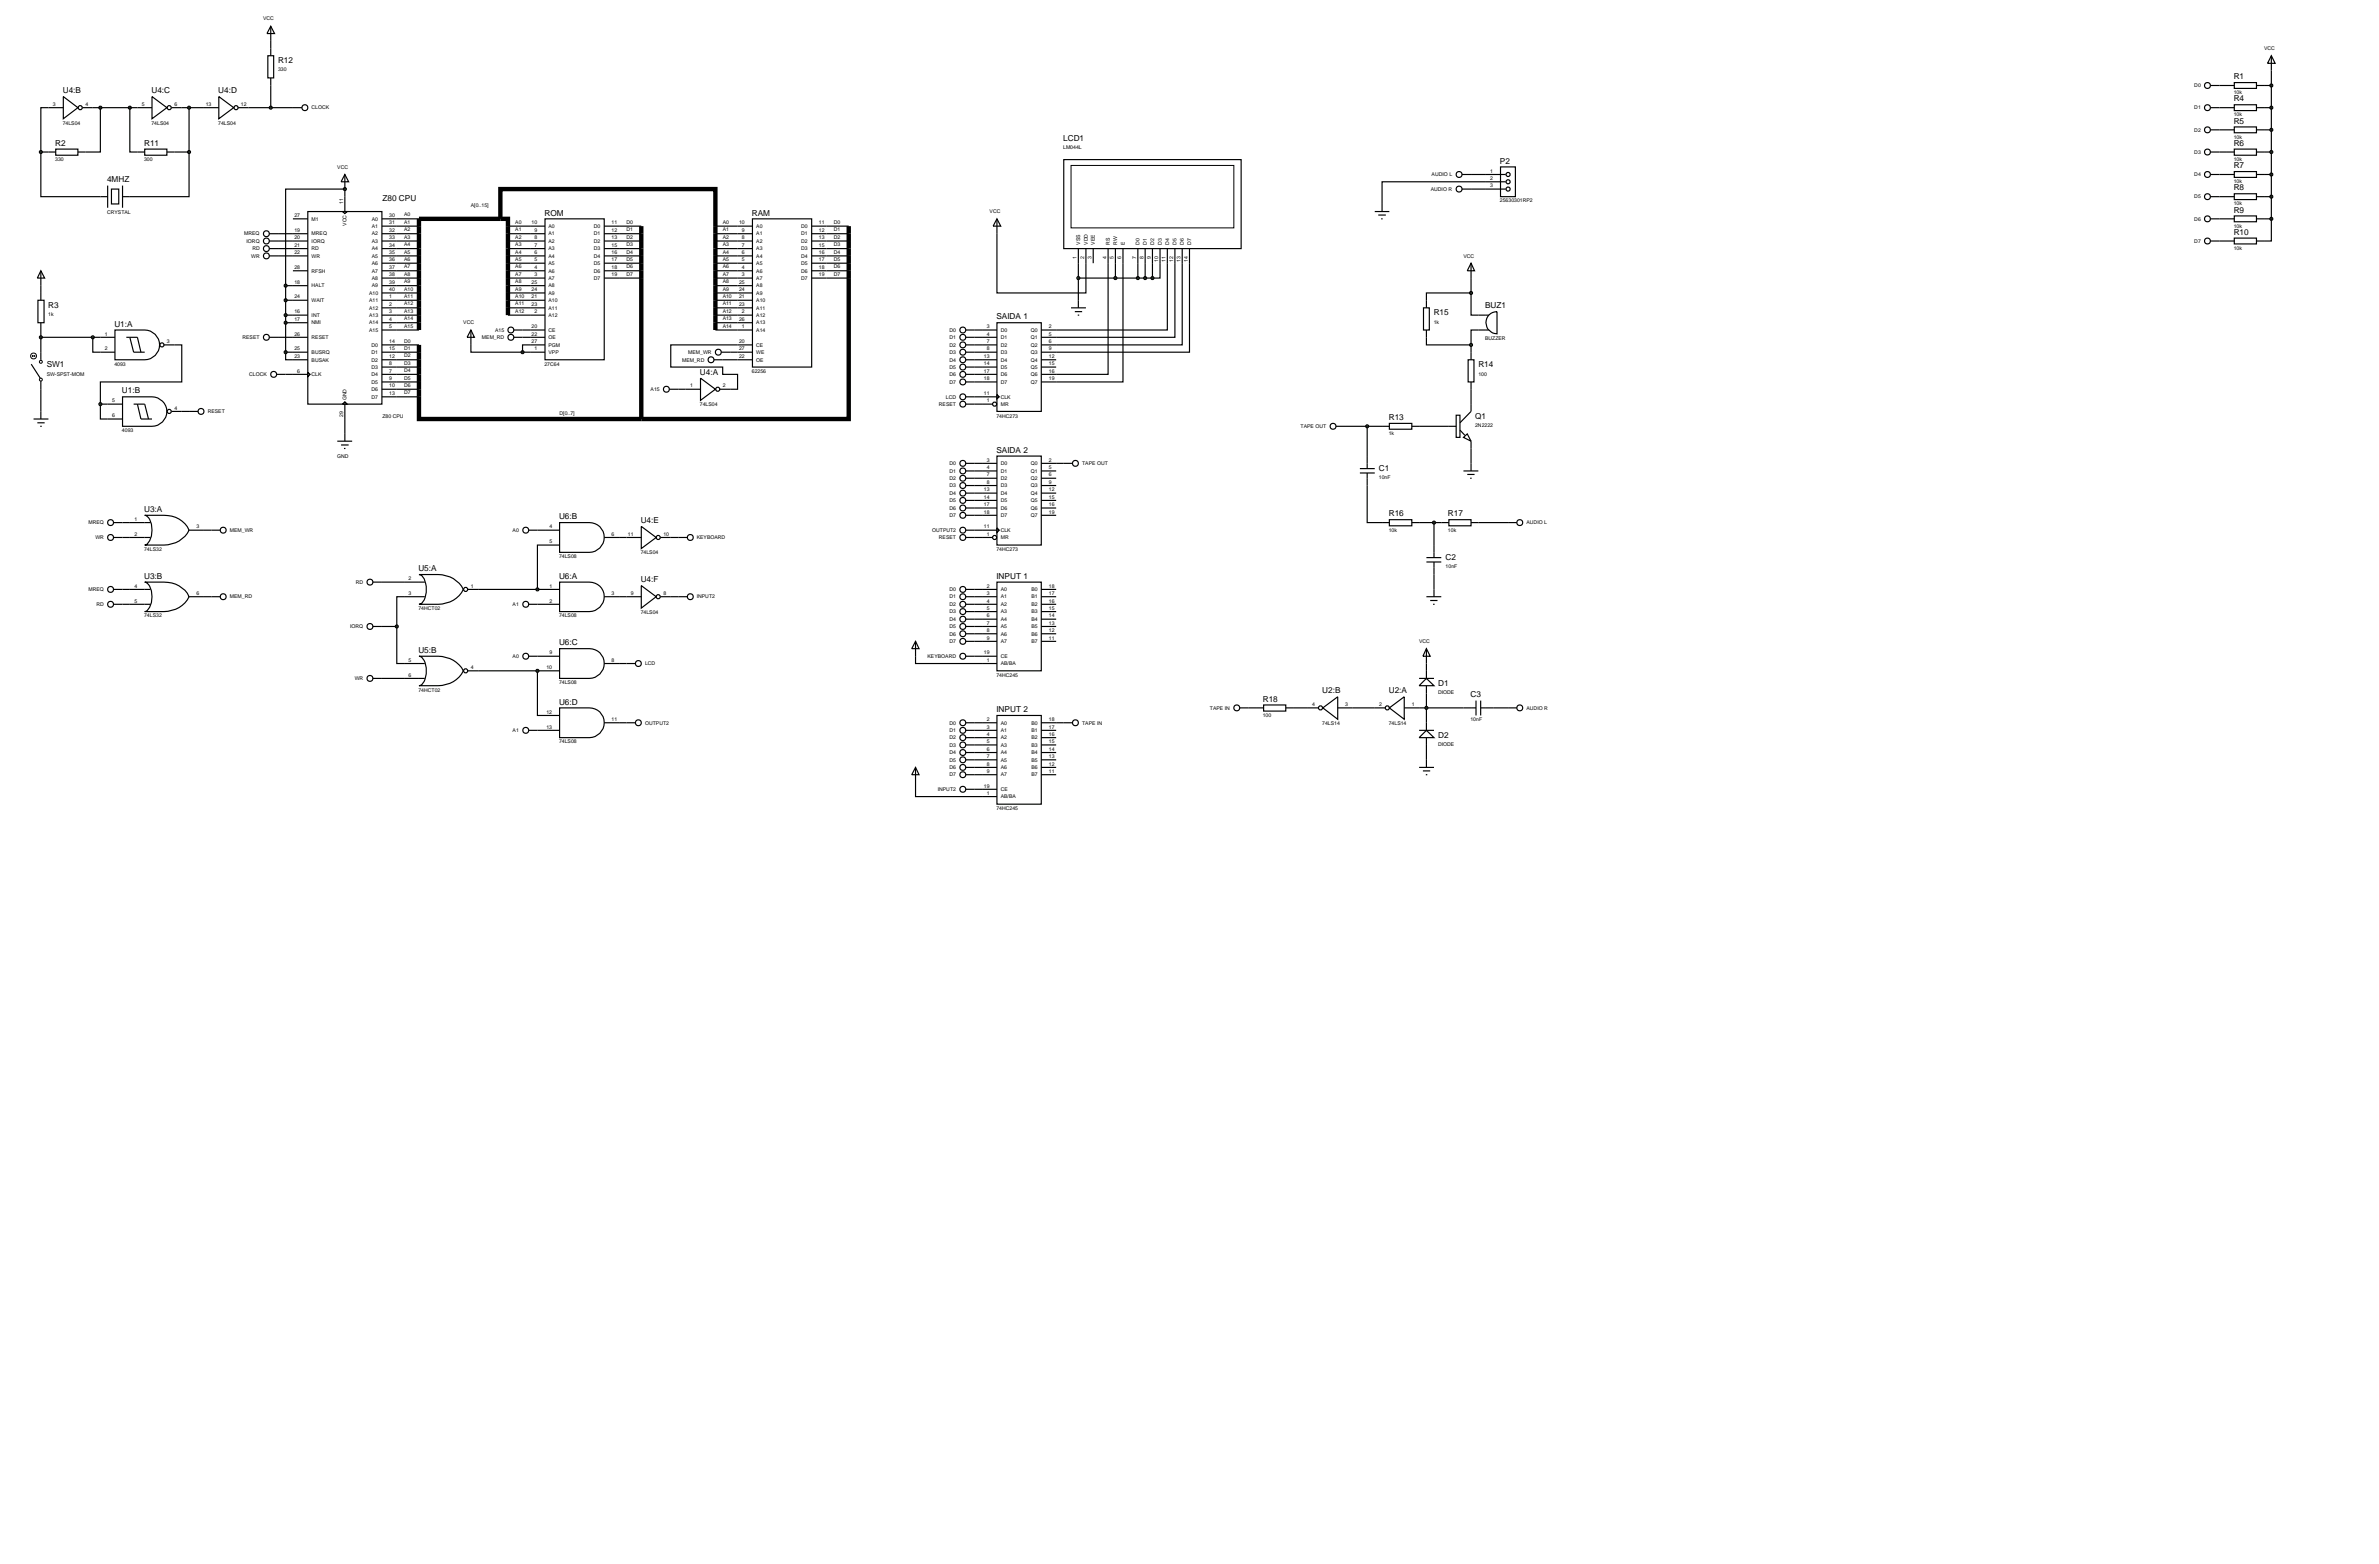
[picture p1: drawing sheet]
<svg xmlns="http://www.w3.org/2000/svg" width="815mm" height="536mm" viewBox="0 0 815 536" stroke-linecap="round" stroke-linejoin="round" font-family="sans-serif">
<defs><g id="words">
<g font-size="2.8">
<text x="95.3" y="21.7">R12</text>
<text x="765.6" y="27.2">R1</text>
<text x="21.5" y="32">U4:B</text>
<text x="51.9" y="32">U4:C</text>
<text x="74.8" y="32">U4:D</text>
<text x="765.6" y="34.8">R4</text>
<text x="765.6" y="42.4">R5</text>
<text x="18.9" y="50">R2</text>
<text x="49.4" y="50">R11</text>
<text x="364.4" y="48.4">LCD1</text>
<text x="765.6" y="50">R6</text>
<text x="514.1" y="56.1">P2</text>
<text x="765.6" y="57.7">R7</text>
<text x="36.7" y="62.5">4MHZ</text>
<text x="765.6" y="65.3">R8</text>
<text x="131.1" y="68.8">Z80 CPU</text>
<text x="186.6" y="73.9">ROM</text>
<text x="257.7" y="73.9">RAM</text>
<text x="765.6" y="72.9">R9</text>
<text x="765.6" y="80.5">R10</text>
<text x="16.5" y="105.5">R3</text>
<text x="509" y="105.7">BUZ1</text>
<text x="39.2" y="112">U1:A</text>
<text x="341.5" y="109.5">SAIDA 1</text>
<text x="491.4" y="108.1">R15</text>
<text x="16" y="125.9">SW1</text>
<text x="506.7" y="125.9">R14</text>
<text x="239.9" y="128.5">U4:A</text>
<text x="41.8" y="134.9">U1:B</text>
<text x="476" y="144">R13</text>
<text x="505.6" y="143.6">Q1</text>
<text x="341.5" y="155.2">SAIDA 2</text>
<text x="472.6" y="161.4">C1</text>
<text x="49.4" y="175.5">U3:A</text>
<text x="191.6" y="178">U6:B</text>
<text x="219.6" y="179.3">U4:E</text>
<text x="476" y="177">R16</text>
<text x="496.3" y="177">R17</text>
<text x="495.5" y="191.9">C2</text>
<text x="143.4" y="195.8">U5:A</text>
<text x="49.4" y="198.4">U3:B</text>
<text x="191.6" y="198.4">U6:A</text>
<text x="219.6" y="199.6">U4:F</text>
<text x="341.5" y="198.4">INPUT 1</text>
<text x="191.6" y="221.2">U6:C</text>
<text x="143.4" y="223.8">U5:B</text>
<text x="453.2" y="237.7">U2:B</text>
<text x="476" y="237.7">U2:A</text>
<text x="492.9" y="235.1">D1</text>
<text x="504" y="239">C3</text>
<text x="191.6" y="241.5">U6:D</text>
<text x="341.5" y="244.1">INPUT 2</text>
<text x="432.8" y="240.5">R18</text>
<text x="492.9" y="252.9">D2</text>
</g>
<g font-size="1.8">
<text x="90.2" y="7">VCC</text>
<text x="776" y="17.2">VCC</text>
<text x="95.3" y="24.5">330</text>
<text x="752.1" y="29.9">D0</text>
<text x="765.6" y="32.3">10k</text>
<text x="18.1" y="36.3">3</text>
<text x="29.3" y="36.3">4</text>
<text x="48.6" y="36.3">5</text>
<text x="59.8" y="36.3">6</text>
<text x="70.5" y="36.3">13</text>
<text x="82.6" y="36.3">12</text>
<text x="106.8" y="37.5">CLOCK</text>
<text x="752.1" y="37.5">D1</text>
<text x="765.6" y="39.9">10k</text>
<text x="21.5" y="42.7">74LS04</text>
<text x="51.9" y="42.7">74LS04</text>
<text x="74.8" y="42.7">74LS04</text>
<text x="752.1" y="45.1">D2</text>
<text x="765.6" y="47.5">10k</text>
<text x="364.4" y="51.2">LM044L</text>
<text x="752.1" y="52.7">D3</text>
<text x="18.9" y="55.2">330</text>
<text x="49.4" y="55.2">300</text>
<text x="115.6" y="57.8">VCC</text>
<text x="510.8" y="59.2">1</text>
<text x="765.6" y="55.2">10k</text>
<text x="490.4" y="65.4">AUDIO R</text>
<text x="490.7" y="60.4">AUDIO L</text>
<text x="510.8" y="61.7">2</text>
<text x="510.8" y="64.2">3</text>
<text x="752.1" y="60.4">D4</text>
<text x="765.6" y="62.8">10k</text>
<text x="117.6" y="69.9" transform="rotate(-90 117.6 69.9)">11</text>
<text x="161.4" y="71.1">A[0..15]</text>
<text x="514.1" y="69.4">25630301RP2</text>
<text x="752.1" y="68">D5</text>
<text x="765.6" y="70.4">10k</text>
<text x="36.7" y="73.2">CRYSTAL</text>
<text x="100.9" y="74.4">27</text>
<text x="106.8" y="75.6">M1</text>
<text x="118.8" y="77.4" transform="rotate(-90 118.8 77.4)">VCC</text>
<text x="127.4" y="75.6">A0</text>
<text x="133.4" y="74.4">30</text>
<text x="133.4" y="76.9">31</text>
<text x="138.5" y="76.7">A1</text>
<text x="138.5" y="74.2">A0</text>
<text x="176.6" y="76.7">A0</text>
<text x="182.2" y="76.9">10</text>
<text x="209.6" y="76.9">11</text>
<text x="214.7" y="76.7">D0</text>
<text x="247.7" y="76.7">A0</text>
<text x="253.3" y="76.9">10</text>
<text x="280.7" y="76.9">11</text>
<text x="285.8" y="76.7">D0</text>
<text x="339.2" y="73.1">VCC</text>
<text x="752.1" y="75.6">D6</text>
<text x="765.6" y="78">10k</text>
<text x="83.7" y="80.7">MREQ</text>
<text x="84.5" y="83.2">IORQ</text>
<text x="100.9" y="79.5">19</text>
<text x="100.9" y="82">20</text>
<text x="106.8" y="80.7">MREQ</text>
<text x="106.8" y="83.2">IORQ</text>
<text x="127.4" y="78.1">A1</text>
<text x="127.4" y="80.7">A2</text>
<text x="127.4" y="83.2">A3</text>
<text x="133.4" y="79.5">32</text>
<text x="133.4" y="82">33</text>
<text x="138.5" y="79.3">A2</text>
<text x="138.5" y="81.8">A3</text>
<text x="176.6" y="79.3">A1</text>
<text x="176.6" y="81.8">A2</text>
<text x="183.2" y="79.5">9</text>
<text x="183.2" y="82">8</text>
<text x="188" y="78.1">A0</text>
<text x="188" y="80.7">A1</text>
<text x="188" y="83.2">A2</text>
<text x="203.5" y="78.1">D0</text>
<text x="203.5" y="80.7">D1</text>
<text x="203.5" y="83.2">D2</text>
<text x="209.6" y="79.5">12</text>
<text x="209.6" y="82">13</text>
<text x="214.7" y="79.3">D1</text>
<text x="214.7" y="81.8">D2</text>
<text x="247.7" y="79.3">A1</text>
<text x="247.7" y="81.8">A2</text>
<text x="254.3" y="79.5">9</text>
<text x="254.3" y="82">8</text>
<text x="259.2" y="78.1">A0</text>
<text x="259.2" y="80.7">A1</text>
<text x="259.2" y="83.2">A2</text>
<text x="274.6" y="78.1">D0</text>
<text x="274.6" y="80.7">D1</text>
<text x="274.6" y="83.2">D2</text>
<text x="280.7" y="79.5">12</text>
<text x="280.7" y="82">13</text>
<text x="285.8" y="79.3">D1</text>
<text x="285.8" y="81.8">D2</text>
<text x="370.2" y="83.9" transform="rotate(-90 370.2 83.9)">VSS</text>
<text x="372.8" y="83.9" transform="rotate(-90 372.8 83.9)">VDD</text>
<text x="375.3" y="83.9" transform="rotate(-90 375.3 83.9)">VEE</text>
<text x="380.4" y="83.9" transform="rotate(-90 380.4 83.9)">RS</text>
<text x="382.9" y="83.9" transform="rotate(-90 382.9 83.9)">RW</text>
<text x="385.5" y="83.9" transform="rotate(-90 385.5 83.9)">E</text>
<text x="390.6" y="83.9" transform="rotate(-90 390.6 83.9)">D0</text>
<text x="393.1" y="83.9" transform="rotate(-90 393.1 83.9)">D1</text>
<text x="395.6" y="83.9" transform="rotate(-90 395.6 83.9)">D2</text>
<text x="398.2" y="83.9" transform="rotate(-90 398.2 83.9)">D3</text>
<text x="400.7" y="83.9" transform="rotate(-90 400.7 83.9)">D4</text>
<text x="403.3" y="83.9" transform="rotate(-90 403.3 83.9)">D5</text>
<text x="405.8" y="83.9" transform="rotate(-90 405.8 83.9)">D6</text>
<text x="408.3" y="83.9" transform="rotate(-90 408.3 83.9)">D7</text>
<text x="752.1" y="83.2">D7</text>
<text x="86.1" y="88.3">WR</text>
<text x="86.5" y="85.8">RD</text>
<text x="100.9" y="84.6">21</text>
<text x="100.9" y="87.1">22</text>
<text x="106.8" y="85.8">RD</text>
<text x="106.8" y="88.3">WR</text>
<text x="127.4" y="85.8">A4</text>
<text x="127.4" y="88.3">A5</text>
<text x="133.4" y="84.6">34</text>
<text x="133.4" y="87.1">35</text>
<text x="133.4" y="89.6">36</text>
<text x="138.5" y="84.4">A4</text>
<text x="138.5" y="86.9">A5</text>
<text x="138.5" y="89.4">A6</text>
<text x="176.6" y="84.4">A3</text>
<text x="176.6" y="86.9">A4</text>
<text x="176.6" y="89.4">A5</text>
<text x="183.2" y="84.6">7</text>
<text x="183.2" y="87.1">6</text>
<text x="183.2" y="89.6">5</text>
<text x="188" y="85.8">A3</text>
<text x="188" y="88.3">A4</text>
<text x="203.5" y="85.8">D3</text>
<text x="203.5" y="88.3">D4</text>
<text x="209.6" y="84.6">15</text>
<text x="209.6" y="87.1">16</text>
<text x="209.6" y="89.6">17</text>
<text x="214.7" y="84.4">D3</text>
<text x="214.7" y="86.9">D4</text>
<text x="214.7" y="89.4">D5</text>
<text x="247.7" y="84.4">A3</text>
<text x="247.7" y="86.9">A4</text>
<text x="247.7" y="89.4">A5</text>
<text x="254.3" y="84.6">7</text>
<text x="254.3" y="87.1">6</text>
<text x="254.3" y="89.6">5</text>
<text x="259.2" y="85.8">A3</text>
<text x="259.2" y="88.3">A4</text>
<text x="274.6" y="85.8">D3</text>
<text x="274.6" y="88.3">D4</text>
<text x="280.7" y="84.6">15</text>
<text x="280.7" y="87.1">16</text>
<text x="280.7" y="89.6">17</text>
<text x="285.8" y="84.4">D3</text>
<text x="285.8" y="86.9">D4</text>
<text x="285.8" y="89.4">D5</text>
<text x="369" y="88.7" transform="rotate(-90 369 88.7)">1</text>
<text x="371.6" y="88.7" transform="rotate(-90 371.6 88.7)">2</text>
<text x="374.1" y="88.7" transform="rotate(-90 374.1 88.7)">3</text>
<text x="379.2" y="88.7" transform="rotate(-90 379.2 88.7)">4</text>
<text x="381.7" y="88.7" transform="rotate(-90 381.7 88.7)">5</text>
<text x="384.3" y="88.7" transform="rotate(-90 384.3 88.7)">6</text>
<text x="389.4" y="88.7" transform="rotate(-90 389.4 88.7)">7</text>
<text x="391.9" y="88.7" transform="rotate(-90 391.9 88.7)">8</text>
<text x="394.4" y="88.7" transform="rotate(-90 394.4 88.7)">9</text>
<text x="397" y="89.7" transform="rotate(-90 397 89.7)">10</text>
<text x="399.5" y="89.7" transform="rotate(-90 399.5 89.7)">11</text>
<text x="402.1" y="89.7" transform="rotate(-90 402.1 89.7)">12</text>
<text x="404.6" y="89.7" transform="rotate(-90 404.6 89.7)">13</text>
<text x="407.1" y="89.7" transform="rotate(-90 407.1 89.7)">14</text>
<text x="501.6" y="88.3">VCC</text>
<text x="765.6" y="85.6">10k</text>
<text x="100.9" y="92.2">28</text>
<text x="106.8" y="93.4">RFSH</text>
<text x="127.4" y="90.8">A6</text>
<text x="127.4" y="93.4">A7</text>
<text x="127.4" y="95.9">A8</text>
<text x="133.4" y="92.2">37</text>
<text x="133.4" y="94.7">38</text>
<text x="138.5" y="92">A7</text>
<text x="138.5" y="94.5">A8</text>
<text x="176.6" y="92">A6</text>
<text x="176.6" y="94.5">A7</text>
<text x="183.2" y="92.2">4</text>
<text x="183.2" y="94.7">3</text>
<text x="188" y="90.8">A5</text>
<text x="188" y="93.4">A6</text>
<text x="188" y="95.9">A7</text>
<text x="203.5" y="90.8">D5</text>
<text x="203.5" y="93.4">D6</text>
<text x="203.5" y="95.9">D7</text>
<text x="209.6" y="92.2">18</text>
<text x="209.6" y="94.7">19</text>
<text x="214.7" y="92">D6</text>
<text x="214.7" y="94.5">D7</text>
<text x="247.7" y="92">A6</text>
<text x="247.7" y="94.5">A7</text>
<text x="254.3" y="92.2">4</text>
<text x="254.3" y="94.7">3</text>
<text x="259.2" y="90.8">A5</text>
<text x="259.2" y="93.4">A6</text>
<text x="259.2" y="95.9">A7</text>
<text x="274.6" y="90.8">D5</text>
<text x="274.6" y="93.4">D6</text>
<text x="274.6" y="95.9">D7</text>
<text x="280.7" y="92.2">18</text>
<text x="280.7" y="94.7">19</text>
<text x="285.8" y="92">D6</text>
<text x="285.8" y="94.5">D7</text>
<text x="100.9" y="97.3">18</text>
<text x="106.8" y="98.5">HALT</text>
<text x="126.5" y="101">A10</text>
<text x="127.4" y="98.5">A9</text>
<text x="133.4" y="97.3">39</text>
<text x="133.4" y="99.8">40</text>
<text x="138.5" y="97.1">A9</text>
<text x="138.5" y="99.6">A10</text>
<text x="176.6" y="97.1">A8</text>
<text x="176.6" y="99.6">A9</text>
<text x="182.2" y="97.3">25</text>
<text x="182.2" y="99.8">24</text>
<text x="188" y="98.5">A8</text>
<text x="188" y="101">A9</text>
<text x="247.7" y="97.1">A8</text>
<text x="247.7" y="99.6">A9</text>
<text x="253.3" y="97.3">25</text>
<text x="253.3" y="99.8">24</text>
<text x="259.2" y="98.5">A8</text>
<text x="259.2" y="101">A9</text>
<text x="100.9" y="102.3">24</text>
<text x="100.9" y="107.4">16</text>
<text x="106.8" y="103.5">WAIT</text>
<text x="126.5" y="103.5">A11</text>
<text x="126.5" y="106.1">A12</text>
<text x="133.4" y="102.3">1</text>
<text x="133.4" y="104.9">2</text>
<text x="133.4" y="107.4">3</text>
<text x="138.5" y="102.1">A11</text>
<text x="138.5" y="104.7">A12</text>
<text x="138.5" y="107.2">A13</text>
<text x="176.6" y="107.2">A12</text>
<text x="176.6" y="102.1">A10</text>
<text x="176.6" y="104.7">A11</text>
<text x="182.2" y="102.3">21</text>
<text x="182.2" y="104.9">23</text>
<text x="183.2" y="107.4">2</text>
<text x="188" y="103.5">A10</text>
<text x="188" y="106.1">A11</text>
<text x="247.7" y="107.2">A12</text>
<text x="247.7" y="104.7">A11</text>
<text x="247.7" y="102.1">A10</text>
<text x="253.3" y="102.3">21</text>
<text x="253.3" y="104.9">23</text>
<text x="254.3" y="107.4">2</text>
<text x="259.2" y="103.5">A10</text>
<text x="259.2" y="106.1">A11</text>
<text x="16.5" y="108.4">1k</text>
<text x="100.9" y="110">17</text>
<text x="106.8" y="108.6">INT</text>
<text x="106.8" y="111.2">NMI</text>
<text x="126.5" y="108.6">A13</text>
<text x="126.5" y="111.2">A14</text>
<text x="126.5" y="113.7">A15</text>
<text x="133.4" y="110">4</text>
<text x="133.4" y="112.5">5</text>
<text x="138.5" y="112.3">A15</text>
<text x="138.5" y="109.8">A14</text>
<text x="158.8" y="111.2">VCC</text>
<text x="169.7" y="113.7">A15</text>
<text x="182.2" y="112.5">20</text>
<text x="188" y="108.6">A12</text>
<text x="188" y="113.7">CE</text>
<text x="247.7" y="112.3">A14</text>
<text x="247.7" y="109.8">A13</text>
<text x="253.3" y="110">26</text>
<text x="254.3" y="112.5">1</text>
<text x="259.2" y="108.6">A12</text>
<text x="259.2" y="111.2">A13</text>
<text x="259.2" y="113.7">A14</text>
<text x="325.4" y="113.7">D0</text>
<text x="338.2" y="112.5">3</text>
<text x="343" y="113.7">D0</text>
<text x="353.3" y="113.7">Q0</text>
<text x="359.5" y="112.5">2</text>
<text x="491.4" y="110.9">1k</text>
<text x="35.9" y="115">1</text>
<text x="57.2" y="117.6">3</text>
<text x="83.1" y="116.2">RESET</text>
<text x="100.9" y="115">26</text>
<text x="106.8" y="116.2">RESET</text>
<text x="127.3" y="118.8">D0</text>
<text x="133.4" y="117.6">14</text>
<text x="138.5" y="117.4">D0</text>
<text x="138.5" y="119.9">D1</text>
<text x="165.2" y="116.2">MEM_RD</text>
<text x="182.2" y="115">22</text>
<text x="182.2" y="117.6">27</text>
<text x="188" y="116.2">OE</text>
<text x="188" y="118.8">PGM</text>
<text x="253.3" y="117.6">20</text>
<text x="259.2" y="118.8">CE</text>
<text x="325.4" y="116.2">D1</text>
<text x="325.4" y="118.8">D2</text>
<text x="338.2" y="115">4</text>
<text x="338.2" y="117.6">7</text>
<text x="343" y="116.2">D1</text>
<text x="343" y="118.8">D2</text>
<text x="353.3" y="116.2">Q1</text>
<text x="353.3" y="118.8">Q2</text>
<text x="359.5" y="115">5</text>
<text x="359.5" y="117.6">6</text>
<text x="509" y="116.4">BUZZER</text>
<text x="35.9" y="120.1">2</text>
<text x="39.2" y="125.3">4093</text>
<text x="100.9" y="120.1">25</text>
<text x="100.9" y="122.7">23</text>
<text x="106.8" y="121.3">BUSRQ</text>
<text x="106.8" y="123.9">BUSAK</text>
<text x="127.3" y="121.3">D1</text>
<text x="127.3" y="123.9">D2</text>
<text x="133.4" y="120.1">15</text>
<text x="133.4" y="122.7">12</text>
<text x="133.4" y="125.2">8</text>
<text x="138.5" y="122.5">D2</text>
<text x="138.5" y="125">D3</text>
<text x="183.2" y="120.1">1</text>
<text x="186.6" y="125.3">27C64</text>
<text x="188" y="121.3">VPP</text>
<text x="233.8" y="123.9">MEM_RD</text>
<text x="235.9" y="121.3">MEM_WR</text>
<text x="253.3" y="120.1">27</text>
<text x="253.3" y="122.7">22</text>
<text x="259.2" y="121.3">WE</text>
<text x="259.2" y="123.9">OE</text>
<text x="325.4" y="121.3">D3</text>
<text x="325.4" y="123.9">D4</text>
<text x="337.2" y="122.7">13</text>
<text x="337.2" y="125.2">14</text>
<text x="338.2" y="120.1">8</text>
<text x="343" y="121.3">D3</text>
<text x="343" y="123.9">D4</text>
<text x="353.3" y="121.3">Q3</text>
<text x="353.3" y="123.9">Q4</text>
<text x="359.5" y="120.1">9</text>
<text x="359.5" y="122.7">12</text>
<text x="359.5" y="125.2">15</text>
<text x="16" y="128.7">SW-SPST-MOM</text>
<text x="85.4" y="128.9">CLOCK</text>
<text x="101.9" y="127.7">6</text>
<text x="106.8" y="128.9">CLK</text>
<text x="127.3" y="126.4">D3</text>
<text x="127.3" y="128.9">D4</text>
<text x="127.3" y="131.5">D5</text>
<text x="133.4" y="127.7">7</text>
<text x="133.4" y="130.3">9</text>
<text x="138.5" y="127.5">D4</text>
<text x="138.5" y="130.1">D5</text>
<text x="257.7" y="127.8">62256</text>
<text x="325.4" y="126.4">D5</text>
<text x="325.4" y="128.9">D6</text>
<text x="325.4" y="131.5">D7</text>
<text x="337.2" y="127.7">17</text>
<text x="337.2" y="130.3">18</text>
<text x="343" y="126.4">D5</text>
<text x="343" y="128.9">D6</text>
<text x="343" y="131.5">D7</text>
<text x="353.3" y="126.4">Q5</text>
<text x="353.3" y="128.9">Q6</text>
<text x="353.3" y="131.5">Q7</text>
<text x="359.5" y="127.7">16</text>
<text x="359.5" y="130.3">19</text>
<text x="506.7" y="128.7">100</text>
<text x="38.4" y="137.9">5</text>
<text x="118.8" y="137.2" transform="rotate(-90 118.8 137.2)">GND</text>
<text x="127.3" y="134">D6</text>
<text x="127.3" y="136.6">D7</text>
<text x="133.4" y="132.8">10</text>
<text x="133.4" y="135.4">13</text>
<text x="138.5" y="132.6">D6</text>
<text x="138.5" y="135.2">D7</text>
<text x="223" y="134">A15</text>
<text x="236.6" y="132.8">1</text>
<text x="247.7" y="132.8">2</text>
<text x="324.2" y="136.6">LCD</text>
<text x="337.2" y="135.4">11</text>
<text x="338.2" y="137.9">1</text>
<text x="343" y="136.6">CLK</text>
<text x="38.4" y="143">6</text>
<text x="59.8" y="140.4">4</text>
<text x="71.2" y="141.6">RESET</text>
<text x="117.6" y="143" transform="rotate(-90 117.6 143)">29</text>
<text x="131.1" y="143.1">Z80 CPU</text>
<text x="191.8" y="142.2">D[0..7]</text>
<text x="239.9" y="139.2">74LS04</text>
<text x="321.8" y="139.1">RESET</text>
<text x="341.5" y="143.1">74HC273</text>
<text x="343" y="139.1">MR</text>
<text x="41.8" y="148.1">4093</text>
<text x="445.8" y="146.7">TAPE OUT</text>
<text x="476" y="149.1">1k</text>
<text x="505.6" y="146.5">2N2222</text>
<text x="115.6" y="156.9">GND</text>
<text x="325.4" y="159.4">D0</text>
<text x="325.4" y="162">D1</text>
<text x="338.2" y="158.2">3</text>
<text x="338.2" y="160.8">4</text>
<text x="343" y="159.4">D0</text>
<text x="343" y="162">D1</text>
<text x="353.3" y="159.4">Q0</text>
<text x="353.3" y="162">Q1</text>
<text x="359.5" y="158.2">2</text>
<text x="359.5" y="160.8">5</text>
<text x="370.9" y="159.4">TAPE OUT</text>
<text x="325.4" y="164.5">D2</text>
<text x="325.4" y="167">D3</text>
<text x="338.2" y="163.3">7</text>
<text x="338.2" y="165.8">8</text>
<text x="343" y="164.5">D2</text>
<text x="343" y="167">D3</text>
<text x="353.3" y="164.5">Q2</text>
<text x="353.3" y="167">Q3</text>
<text x="359.5" y="163.3">6</text>
<text x="359.5" y="165.8">9</text>
<text x="472.6" y="164.2">10nF</text>
<text x="325.4" y="169.6">D4</text>
<text x="325.4" y="172.1">D5</text>
<text x="337.2" y="168.4">13</text>
<text x="337.2" y="170.9">14</text>
<text x="337.2" y="173.5">17</text>
<text x="343" y="169.6">D4</text>
<text x="343" y="172.1">D5</text>
<text x="353.3" y="169.6">Q4</text>
<text x="353.3" y="172.1">Q5</text>
<text x="359.5" y="168.4">12</text>
<text x="359.5" y="170.9">15</text>
<text x="359.5" y="173.5">16</text>
<text x="30.3" y="179.7">MREQ</text>
<text x="46.1" y="178.5">1</text>
<text x="325.4" y="174.7">D6</text>
<text x="325.4" y="177.2">D7</text>
<text x="337.2" y="176">18</text>
<text x="343" y="174.7">D6</text>
<text x="343" y="177.2">D7</text>
<text x="353.3" y="174.7">Q6</text>
<text x="353.3" y="177.2">Q7</text>
<text x="359.5" y="176">19</text>
<text x="523.2" y="179.7">AUDIO L</text>
<text x="32.7" y="184.8">WR</text>
<text x="46.1" y="183.6">2</text>
<text x="67.4" y="181.1">3</text>
<text x="78.8" y="182.3">MEM_WR</text>
<text x="175.7" y="182.3">A0</text>
<text x="188.3" y="181.1">4</text>
<text x="209.6" y="183.6">6</text>
<text x="215.2" y="183.6">11</text>
<text x="227.4" y="183.6">10</text>
<text x="238.8" y="184.8">KEYBOARD</text>
<text x="319.5" y="182.3">OUTPUT2</text>
<text x="321.8" y="184.8">RESET</text>
<text x="337.2" y="181.1">11</text>
<text x="338.2" y="183.6">1</text>
<text x="343" y="182.3">CLK</text>
<text x="343" y="184.8">MR</text>
<text x="476" y="182.2">10k</text>
<text x="496.3" y="182.2">10k</text>
<text x="49.4" y="188.8">74LS32</text>
<text x="188.3" y="186.2">5</text>
<text x="191.6" y="191.3">74LS08</text>
<text x="219.6" y="190">74LS04</text>
<text x="341.5" y="188.8">74HC273</text>
<text x="495.5" y="194.7">10nF</text>
<text x="30.3" y="202.6">MREQ</text>
<text x="46.1" y="201.4">4</text>
<text x="67.4" y="203.9">6</text>
<text x="122" y="200.1">RD</text>
<text x="140" y="198.9">2</text>
<text x="140" y="203.9">3</text>
<text x="161.4" y="201.4">1</text>
<text x="188.3" y="201.4">1</text>
<text x="209.6" y="203.9">3</text>
<text x="216.2" y="203.9">9</text>
<text x="227.4" y="203.9">8</text>
<text x="325.4" y="202.6">D0</text>
<text x="338.2" y="201.4">2</text>
<text x="338.2" y="203.9">3</text>
<text x="343" y="202.6">A0</text>
<text x="353.5" y="202.6">B0</text>
<text x="359.5" y="201.4">18</text>
<text x="359.5" y="203.9">17</text>
<text x="33.1" y="207.7">RD</text>
<text x="46.1" y="206.5">5</text>
<text x="78.8" y="205.1">MEM_RD</text>
<text x="143.4" y="209.1">74HCT02</text>
<text x="175.7" y="207.7">A1</text>
<text x="188.3" y="206.5">2</text>
<text x="238.8" y="205.1">INPUT2</text>
<text x="325.4" y="205.1">D1</text>
<text x="325.4" y="207.7">D2</text>
<text x="338.2" y="206.5">4</text>
<text x="338.2" y="209">5</text>
<text x="343" y="205.1">A1</text>
<text x="343" y="207.7">A2</text>
<text x="353.5" y="205.1">B1</text>
<text x="353.5" y="207.7">B2</text>
<text x="359.5" y="206.5">16</text>
<text x="359.5" y="209">15</text>
<text x="49.4" y="211.6">74LS32</text>
<text x="120" y="215.3">IORQ</text>
<text x="191.6" y="211.6">74LS08</text>
<text x="219.6" y="210.4">74LS04</text>
<text x="325.4" y="210.2">D3</text>
<text x="325.4" y="212.8">D4</text>
<text x="325.4" y="215.3">D5</text>
<text x="338.2" y="211.6">6</text>
<text x="338.2" y="214.1">7</text>
<text x="343" y="210.2">A3</text>
<text x="343" y="212.8">A4</text>
<text x="343" y="215.3">A5</text>
<text x="353.5" y="210.2">B3</text>
<text x="353.5" y="212.8">B4</text>
<text x="353.5" y="215.3">B5</text>
<text x="359.5" y="211.6">14</text>
<text x="359.5" y="214.1">13</text>
<text x="325.4" y="217.8">D6</text>
<text x="325.4" y="220.4">D7</text>
<text x="338.2" y="216.6">8</text>
<text x="338.2" y="219.2">9</text>
<text x="343" y="217.8">A6</text>
<text x="343" y="220.4">A7</text>
<text x="353.5" y="217.8">B6</text>
<text x="353.5" y="220.4">B7</text>
<text x="359.5" y="216.6">12</text>
<text x="359.5" y="219.2">11</text>
<text x="486.4" y="220.4">VCC</text>
<text x="140" y="226.8">5</text>
<text x="175.7" y="225.5">A0</text>
<text x="188.3" y="224.3">9</text>
<text x="209.6" y="226.8">8</text>
<text x="221.1" y="228">LCD</text>
<text x="317.9" y="225.5">KEYBOARD</text>
<text x="337.2" y="224.3">19</text>
<text x="338.2" y="226.8">1</text>
<text x="343" y="225.5">CE</text>
<text x="343" y="228">AB/BA</text>
<text x="121.6" y="233.1">WR</text>
<text x="140" y="231.9">6</text>
<text x="161.4" y="229.3">4</text>
<text x="187.3" y="229.3">10</text>
<text x="341.5" y="232">74HC245</text>
<text x="143.4" y="237">74HCT02</text>
<text x="191.6" y="234.5">74LS08</text>
<text x="492.9" y="237.9">DIODE</text>
<text x="187.3" y="244.6">12</text>
<text x="414.7" y="243.2">TAPE IN</text>
<text x="432.8" y="245.7">100</text>
<text x="449.8" y="242">4</text>
<text x="461" y="242">3</text>
<text x="472.7" y="242">2</text>
<text x="483.9" y="242">1</text>
<text x="523.2" y="243.2">AUDIO R</text>
<text x="175.7" y="250.9">A1</text>
<text x="187.3" y="249.7">13</text>
<text x="209.6" y="247.1">11</text>
<text x="221.1" y="248.3">OUTPUT2</text>
<text x="325.4" y="248.3">D0</text>
<text x="325.4" y="250.9">D1</text>
<text x="338.2" y="247.1">2</text>
<text x="338.2" y="249.7">3</text>
<text x="343" y="248.3">A0</text>
<text x="343" y="250.9">A1</text>
<text x="353.5" y="248.3">B0</text>
<text x="353.5" y="250.9">B1</text>
<text x="359.5" y="247.1">18</text>
<text x="359.5" y="249.7">17</text>
<text x="370.9" y="248.3">TAPE IN</text>
<text x="453.2" y="248.5">74LS14</text>
<text x="476" y="248.5">74LS14</text>
<text x="504" y="247.2">10nF</text>
<text x="191.6" y="254.8">74LS08</text>
<text x="325.4" y="253.4">D2</text>
<text x="325.4" y="255.9">D3</text>
<text x="338.2" y="252.2">4</text>
<text x="338.2" y="254.7">5</text>
<text x="338.2" y="257.3">6</text>
<text x="343" y="253.4">A2</text>
<text x="343" y="255.9">A3</text>
<text x="353.5" y="253.4">B2</text>
<text x="353.5" y="255.9">B3</text>
<text x="359.5" y="252.2">16</text>
<text x="359.5" y="254.7">15</text>
<text x="359.5" y="257.3">14</text>
<text x="492.9" y="255.7">DIODE</text>
<text x="325.4" y="258.5">D4</text>
<text x="325.4" y="261">D5</text>
<text x="325.4" y="263.6">D6</text>
<text x="338.2" y="259.8">7</text>
<text x="338.2" y="262.4">8</text>
<text x="343" y="258.5">A4</text>
<text x="343" y="261">A5</text>
<text x="343" y="263.6">A6</text>
<text x="353.5" y="258.5">B4</text>
<text x="353.5" y="261">B5</text>
<text x="353.5" y="263.6">B6</text>
<text x="359.5" y="259.8">13</text>
<text x="359.5" y="262.4">12</text>
<text x="325.4" y="266.1">D7</text>
<text x="337.2" y="269.9">19</text>
<text x="338.2" y="264.9">9</text>
<text x="343" y="266.1">A7</text>
<text x="353.5" y="266.1">B7</text>
<text x="359.5" y="264.9">11</text>
<text x="321.4" y="271.1">INPUT2</text>
<text x="338.2" y="272.4">1</text>
<text x="343" y="271.1">CE</text>
<text x="343" y="273.6">AB/BA</text>
<text x="341.5" y="277.6">74HC245</text>
</g>
</g></defs>
<path d="M171.5 75v-10.2h73.7v48.3M171.5 75h2.6v33M171.5 75h-27.9v38.1M219.8 77.5v66.1M290.9 77.5v66.1h-71.1M143.6 118.2v25.4h76.2" fill="none" stroke="#000" stroke-width="1.5" stroke-linecap="butt"/>
<g fill="none" stroke="#000" stroke-width=".4">
<path d="M92.8 14v2.6M16.6 36.9h-2.6v15.2M31.8 36.9h15.3M34.4 36.9v15.2h-5.1M44.5 36.9v15.2h2.6M62.3 36.9h7.6M64.8 36.9v15.2M85.2 36.9h15.2M92.8 29.3v7.6M760.7 36.9h2.6M760.7 29.3h2.6M776 36.9h2.5"/>
<path d="M776 29.3h2.5M778.5 24.2v50.8M14 52.1v15.3h20.4M14 52.1h2.6M59.8 52.1h5M64.8 52.1v15.3h-20.3M118.2 59.8l1.3 2.5h-2.6zM118.2 59.8v12.7M504.2 59.8h5.1M760.7 59.8h2.6M760.7 52.1h2.6M760.7 44.5h2.6"/>
<path d="M776 59.8h2.5M776 52.1h2.5M776 44.5h2.5M100.4 75h5.1M105.5 72.5h25.4v66h-25.4zM117.4 72.5h1.6l-.8 .7zM118.2 64.8h-20.3v33.1M130.9 77.5h12.7M130.9 75h12.7M174.1 77.5h7.6M212.2 77.5h7.6M245.2 77.5h7.6"/>
<path d="M283.3 77.5h7.6M504.2 64.8h5.1M509.3 62.3h-35.6v7.6M760.7 75h2.6M760.7 67.4h2.6M776 75h2.5M776 67.4h2.5M778.5 75v7.6h-2.5M14 97.9v2.5M95.3 80.1h10.2M95.3 85.2h10.2M95.3 87.7h10.2"/>
<path d="M95.3 82.6h10.2M97.9 97.9h7.6M97.9 97.9v22.8M100.4 92.8h5.1M130.9 80.1h12.7M130.9 85.2h12.7M130.9 87.7h12.7M130.9 90.2h12.7M130.9 92.8h12.7M130.9 82.6h12.7M130.9 95.3h12.7M130.9 97.9h12.7"/>
<path d="M174.1 80.1h7.6M174.1 85.2h7.6M174.1 87.7h7.6M174.1 90.2h7.6M174.1 92.8h7.6M174.1 82.6h7.6M174.1 95.3h7.6M174.1 97.9h7.6M212.2 80.1h7.6M212.2 85.2h7.6M212.2 87.7h7.6M212.2 90.2h7.6"/>
<path d="M212.2 92.8h7.6M212.2 82.6h7.6M212.2 95.3h7.6M245.2 80.1h7.6M245.2 85.2h7.6M245.2 87.7h7.6M245.2 90.2h7.6M245.2 92.8h7.6M245.2 82.6h7.6M245.2 95.3h7.6M245.2 97.9h7.6M283.3 80.1h7.6"/>
<path d="M283.3 85.2h7.6M283.3 87.7h7.6M283.3 90.2h7.6M283.3 92.8h7.6M283.3 82.6h7.6M283.3 95.3h7.6M341.7 80.1v20.3h30.5v-10.2M369.6 95.3h25.4M369.6 90.2v12.7M379.8 90.2v38.1h-17.8M382.3 90.2v5.1M384.9 90.2v40.7h-22.9"/>
<path d="M390 90.2v5.1M392.5 90.2v5.1M395 90.2v5.1M397.6 90.2v5.1h-2.6M400.1 90.2v22.9h-38.1M402.7 90.2v25.4h-40.7M405.2 90.2v28h-43.2M407.7 90.2v30.5h-45.7M504.2 95.3v5.1M760.7 82.6h2.6M14 115.6h20.4M14 113.1v7.6"/>
<path d="M31.8 115.6v5.1h2.6M59.8 118.2h2.5v12.7h-27.9v7.6M95.3 115.6h10.2M97.9 102.9h7.6M97.9 110.6h7.6M97.9 108h7.6M130.9 102.9h12.7M130.9 110.6h12.7M130.9 113.1h12.7M130.9 108h12.7M130.9 100.4h12.7M130.9 105.5h12.7"/>
<path d="M130.9 118.2h12.7M161.4 118.2v2.5h17.7M174.1 102.9h7.6M174.1 108h7.6M174.1 100.4h7.6M174.1 105.5h7.6M179.1 113.1h2.6M179.1 115.6h2.6M181.7 118.2h-2.6v2.5M245.2 102.9h7.6M245.2 110.6h7.6M245.2 113.1h7.6"/>
<path d="M245.2 108h7.6M245.2 100.4h7.6M245.2 105.5h7.6M252.8 118.2h-22.9v7.6h17.8v2.5h5.1v5.1h-2.5M334.1 113.1h2.5M334.1 115.6h2.5M334.1 118.2h2.5M488.9 115.6v2.6h15.3M504.2 100.4h-15.3v2.5M504.2 100.4v7.6h2.5M504.2 118.2v2.5M506.7 113.1h-2.5v5.1"/>
<path d="M14 133.4v7.6M34.4 138.5v5.1h2.5M34.4 138.5h2.5M97.9 120.7v2.6h7.6M97.9 120.7h7.6M97.9 128.3h7.6M105.5 127.6l.8 .7-.8 .8zM117.4 138.5l.8-.8 .8 .8zM118.2 138.5v12.7M130.9 120.7h12.7M130.9 123.3h12.7M130.9 125.8h12.7"/>
<path d="M130.9 128.3h12.7M130.9 130.9h12.7M130.9 133.4h12.7M130.9 136h12.7M179.1 120.7h2.6M232.5 133.4h2.5M247.7 123.3h5.1M250.3 120.7h2.5M334.1 120.7h2.5M334.1 138.5h2.5M334.1 123.3h2.5M334.1 125.8h2.5"/>
<path d="M334.1 128.3h2.5M334.1 130.9h2.5M334.1 136h2.5M504.2 133.4v5.1M62.3 141h2.5M115.6 151.2h5.1M116.9 152.5h2.6M117.9 153.7h.5M334.1 158.8h2.5M362 158.8h2.6M461 146.1h12.7M468.6 146.1v10.2"/>
<path d="M486.4 146.1h10.2M504.2 153.7v5.1M42 179.1h2.5M334.1 161.4h2.5M334.1 163.9h2.5M334.1 166.4h2.5M334.1 169h2.5M334.1 171.5h2.5M334.1 174.1h2.5M334.1 176.6h2.5M468.6 166.4v12.7h5.1M486.4 179.1h7.6"/>
<path d="M491.5 179.1v7.7M506.7 179.1h10.2M42 184.2h2.5M69.9 181.7h2.6M130.9 199.5h7.6M184.2 181.7h2.6M186.8 186.8h-2.6v15.2M212.2 184.2h2.5M229.9 184.2h2.6M334.1 184.2h2.5M334.1 181.7h2.5M491.5 196.9v5.1"/>
<path d="M42 202h2.5M42 207.1h2.5M69.9 204.5h2.6M130.9 214.7h5.1M136 214.7v12.7h2.5M138.5 204.5h-2.5v10.2M163.9 202h22.9M184.2 207.1h2.6M212.2 204.5h2.5M229.9 204.5h2.6M334.1 202h2.5M334.1 207.1h2.5"/>
<path d="M334.1 204.5h2.5M334.1 214.7h2.5M334.1 209.6h2.5M334.1 212.2h2.5M334.1 217.2h2.5M334.1 219.8h2.5M130.9 232.5h7.6M163.9 229.9h22.9M184.2 229.9v15.3h2.6M184.2 224.9h2.6M212.2 227.4h2.5M313.8 224.9v2.5h22.8"/>
<path d="M334.1 224.9h2.5M488.9 227.4v2.5M488.9 237.6v10.1M184.2 250.3h2.6M212.2 247.7h2.5M334.1 250.3h2.5M334.1 247.7h2.5M334.1 252.8h2.5M334.1 255.3h2.5M334.1 257.9h2.5M362 247.7h2.6M428 242.6h2.5"/>
<path d="M443.2 242.6h5.1M463.5 242.6h7.7M486.4 242.6h15.2M488.9 255.3v5.1M511.8 242.6h5.1M313.8 268v5h22.8M334.1 270.5h2.5M334.1 260.4h2.5M334.1 263h2.5M334.1 265.5h2.5"/>
</g>
<g fill="#004000" stroke="#000" stroke-width=".4">
<path d="M97.5 102.6l.4-.2-.5 .5zM97.9 102.4l.5 .5zM98.4 102.9l-.5 .5zM97.4 102.9l.5 .5z"/>
<path d="M97.5 110.3l.4-.2-.5 .5zM97.9 110.1l.5 .5zM98.4 110.6l-.5 .5zM97.4 110.6l.5 .5z"/>
<path d="M117.9 64.4l.3-.1-.5 .5zM118.2 64.3l.5 .5zM118.7 64.8l-.5 .5zM117.7 64.8l.5 .5z"/>
</g>
<g fill="#004000">
<path d="M97.4 102.9l.5-.5 .5 .5-.5 .5z"/>
<path d="M97.4 110.6l.5-.5 .5 .5-.5 .5z"/>
<path d="M117.7 64.8l.5-.5 .5 .5-.5 .5z"/>
</g>
<g fill="none" stroke="#000" stroke-width=".4">
<path d="M181.7 77.5h5.1M186.8 75h20.3v48.3h-20.3zM207.1 77.5h5.1M92.3 80.1h3M92.3 85.2h3M181.7 80.1h5.1M181.7 82.6h5.1M181.7 85.2h5.1M181.7 87.7h5.1M181.7 90.2h5.1M181.7 92.8h5.1M181.7 95.3h5.1"/>
<path d="M181.7 97.9h5.1M207.1 80.1h5.1M207.1 82.6h5.1M207.1 85.2h5.1M207.1 87.7h5.1M207.1 90.2h5.1M207.1 92.8h5.1M207.1 95.3h5.1M161.4 113.1l1.2 2.5h-2.5zM161.4 113.1v5.1M176.1 113.1h3M176.1 115.6h3"/>
<path d="M181.7 100.4h5.1M181.7 102.9h5.1M181.7 105.5h5.1M181.7 108h5.1M181.7 113.1h5.1M181.7 115.6h5.1M181.7 118.2h5.1M181.7 120.7h5.1"/>
<circle cx="91.3" cy="80.1" r="1.01"/>
<circle cx="91.3" cy="85.2" r="1.01"/>
<circle cx="175.1" cy="115.6" r="1.01"/>
<circle cx="175.1" cy="113.1" r="1.01"/>
</g>
<path d="M178.8 120.3l.3-.1-.5 .5zM179.1 120.2l.5 .5zM179.6 120.7l-.5 .5zM178.6 120.7l.5 .5z" fill="#004000" stroke="#000" stroke-width=".4"/>
<path d="M179.1 120.2l.5 .5-.5 .5-.5-.5z" fill="#004000"/>
<g fill="none" stroke="#000" stroke-width=".4">
<path d="M14 92.8l1.3 2.5h-2.5zM14 92.8v5.1M13 102.9h2.1v7.7h-2.1zM14 100.4v2.5M14 110.6v2.5M34.4 115.6h5M39.4 113.1h10.2a5.1 5.1 0 0 1 5.1 5.1 5.1 5.1 0 0 1-5.1 5.1h-10.2zM43.3 115.6h3.8l1.2 5.1M44.5 115.6l1.3 5.1h3.8M56.2 118.2h3.6M10.7 124.8l3.1 4.8M14 120.7v2.8"/>
<path d="M14 130.6v2.8M34.4 120.7h5M36.9 138.5h5.1M42 136h10.1a5.1 5.1 0 0 1 5.1 5.1 5.1 5.1 0 0 1-5.1 5h-10.1zM45.8 138.5h3.8l1.3 5.1M47.1 138.5l1.2 5.1h3.8M11.5 143.6h5.1M12.8 144.9h2.5M13.8 146.1h.5M14 141v2.6M36.9 143.6h5.1M58.8 141h3.5"/>
<circle cx="55.5" cy="118.2" r=".7"/>
<circle cx="58" cy="141" r=".7"/>
</g>
<g fill="none" stroke="#000" stroke-width=".34">
<path d="M11 122h1M11 122l.3 .3M11.3 121.7l-.3 .3M11.8 121.7l.2 .3M12 122l-.2 .3"/>
<circle cx="11.5" cy="122" r="1.01"/>
<circle cx="14" cy="124" r=".51"/>
<circle cx="14" cy="130.1" r=".51"/>
</g>
<g fill="#004000" stroke="#000" stroke-width=".4">
<path d="M34 138.2l.4-.2-.5 .5zM34.4 138l.5 .5zM34.9 138.5l-.5 .5zM33.9 138.5l.5 .5z"/>
<path d="M13.7 115.2l.3-.1-.5 .5zM14 115.1l.5 .5zM14.5 115.6l-.5 .5zM13.5 115.6l.5 .5z"/>
<path d="M31.4 115.3l.4-.2-.5 .5zM31.8 115.1l.5 .5zM32.3 115.6l-.5 .5zM31.3 115.6l.5 .5z"/>
</g>
<g fill="#004000">
<path d="M33.9 138.5l.5-.5 .5 .5-.5 .5z"/>
<path d="M13.5 115.6l.5-.5 .5 .5-.5 .5z"/>
<path d="M31.3 115.6l.5-.5 .5 .5-.5 .5z"/>
</g>
<g fill="none" stroke="#000" stroke-width=".4">
<path d="M364.6 54.7h60.8v30.5h-60.8zM252.8 77.5h5.1M257.9 75h20.3v50.8h-20.3zM278.2 77.5h5.1M92.3 87.7h3M92.3 82.6h3M252.8 87.7h5.1M252.8 80.1h5.1M252.8 82.6h5.1M252.8 85.2h5.1M252.8 90.2h5.1M252.8 92.8h5.1"/>
<path d="M252.8 95.3h5.1M252.8 97.9h5.1M278.2 87.7h5.1M278.2 80.1h5.1M278.2 82.6h5.1M278.2 85.2h5.1M278.2 90.2h5.1M278.2 92.8h5.1M278.2 95.3h5.1M369.6 85.2v5M372.2 85.2v5M374.7 85.2v5"/>
<path d="M379.8 85.2v5M382.3 85.2v5M384.9 85.2v5M390 85.2v5M392.5 85.2v5M395 85.2v5M397.6 85.2v5M400.1 85.2v5M402.7 85.2v5M405.2 85.2v5M407.7 85.2v5M92.3 115.6h3"/>
<path d="M252.8 100.4h5.1M252.8 102.9h5.1M252.8 105.5h5.1M252.8 108h5.1M252.8 118.2h5.1M252.8 110.6h5.1M252.8 113.1h5.1M331 115.6h3.1M331 118.2h3.1M331 113.1h3.1M336.6 115.6h5.1M336.6 118.2h5.1"/>
<path d="M336.6 113.1h5.1M341.7 110.6h15.2v30.4h-15.2zM356.9 115.6h5.1M356.9 118.2h5.1M356.9 113.1h5.1M229.4 133.4h3.1M235 133.4h5.1M240.1 129.6l5.1 3.8-5.1 3.8zM244.7 123.3h3M246.7 133.4h3.6M247.2 120.7h3.1M252.8 120.7h5.1"/>
<path d="M252.8 123.3h5.1M331 120.7h3.1M331 123.3h3.1M331 125.8h3.1M331 128.3h3.1M331 130.9h3.1M331 138.5h3.1M336.6 120.7h5.1M336.6 123.3h5.1M336.6 125.8h5.1M336.6 128.3h5.1M336.6 130.9h5.1"/>
<path d="M336.6 136h5.1M336.6 138.5h3.6M341.7 135.2l.8 .8-.8 .7zM356.9 120.7h5.1M356.9 123.3h5.1M356.9 125.8h5.1M356.9 128.3h5.1M356.9 130.9h5.1M64.8 141h3.1M38.9 179.1h3.1M44.5 179.1h7.1M49.6 176.6a25 25 0 0 1 10.6 .7 8.6 8.6 0 0 1 4.6 4.4 9.3 9.3 0 0 1-8.6 5.1h-6.6l.5-.1a7.3 7.3 0 0 0 .8-9.3l-.8-.7z"/>
<path d="M38.9 184.2h3.1M44.5 184.2h7.1M49.6 199.5a25 25 0 0 1 10.6 .7 7.7 7.7 0 0 1 4.6 4.3 9.3 9.3 0 0 1-8.6 5.1h-6.6l.5-.1a7.2 7.2 0 0 0 .8-9.2l-.8-.7zM64.8 181.7h5.1M72.5 181.7h3M138.5 199.5h7.1M143.6 196.9h6.6a9.3 9.3 0 0 1 8.6 5.1 9.3 9.3 0 0 1-8.6 5.1h-6.6a2.52 2.52 0 0 0 2.1-2.3 8.1 8.1 0 0 0-1.1-7.5zM38.9 202h3.1M38.9 207.1h3.1M44.5 202h7.1M44.5 207.1h7.1M64.8 204.5h5.1"/>
<path d="M72.5 204.5h3M127.8 214.7h3.1M138.5 204.5h7.1M160.4 202h3.5M138.5 232.5h7.1M138.5 227.4h7.1M143.6 224.9h6.6a9.5 9.5 0 0 1 8.6 5 9.3 9.3 0 0 1-8.6 5.1h-6.6a2.52 2.52 0 0 0 2.1-2.3 6.5 6.5 0 0 0-1.6-7.7zM160.4 229.9h3.5"/>
<circle cx="91.3" cy="87.7" r="1.01"/>
<circle cx="91.3" cy="82.6" r="1.01"/>
<circle cx="91.3" cy="115.6" r="1.01"/>
<circle cx="330" cy="115.6" r="1.01"/>
<circle cx="330" cy="118.2" r="1.01"/>
<circle cx="330" cy="113.1" r="1.01"/>
<circle cx="228.4" cy="133.4" r="1.01"/>
<circle cx="243.7" cy="123.3" r="1.01"/>
<circle cx="246" cy="133.4" r=".7"/>
<circle cx="246.2" cy="120.7" r="1.01"/>
<circle cx="330" cy="128.3" r="1.01"/>
<circle cx="330" cy="130.9" r="1.01"/>
<circle cx="330" cy="125.8" r="1.01"/>
<circle cx="330" cy="138.5" r="1.01"/>
<circle cx="330" cy="123.3" r="1.01"/>
<circle cx="330" cy="120.7" r="1.01"/>
<circle cx="340.9" cy="138.5" r=".7"/>
<circle cx="68.9" cy="141" r="1.01"/>
<circle cx="37.9" cy="179.1" r="1.01"/>
<circle cx="37.9" cy="184.2" r="1.01"/>
<circle cx="76.5" cy="181.7" r="1.01"/>
<circle cx="37.9" cy="207.1" r="1.01"/>
<circle cx="37.9" cy="202" r="1.01"/>
<circle cx="76.5" cy="204.5" r="1.01"/>
<circle cx="126.8" cy="214.7" r="1.01"/>
<circle cx="159.6" cy="202" r=".7"/>
<circle cx="159.6" cy="229.9" r=".7"/>
</g>
<path d="M367.1 56.7h55.8v21.4h-55.8z" fill="none" stroke="#000" stroke-width=".34"/>
<path d="M135.6 214.4l.4-.2-.5 .5zM136 214.2l.5 .5zM136.5 214.7l-.5 .5zM135.5 214.7l.5 .5z" fill="#004000" stroke="#000" stroke-width=".4"/>
<path d="M135.5 214.7l.5-.5 .5 .5-.5 .5z" fill="#004000"/>
<g fill="none" stroke="#000" stroke-width=".4">
<path d="M191.8 179.1h10.2a5.1 5.1 0 0 1 5.1 5.1 5.1 5.1 0 0 1-5.1 5.1h-10.2zM127.8 199.5h3.1M186.8 181.7h5M186.8 186.8h5M191.8 199.5h10.2a5.1 5.1 0 0 1 5.1 5.1 5.1 5.1 0 0 1-5.1 5h-10.2zM207.1 184.2h5.1M186.8 202h5M186.8 207.1h5M207.1 204.5h5.1M127.8 232.5h3.1"/>
<circle cx="126.8" cy="199.5" r="1.01"/>
<circle cx="126.8" cy="232.5" r="1.01"/>
</g>
<path d="M183.8 201.7l.4-.2-.5 .5zM184.2 201.5l.5 .5zM184.7 202l-.5 .5zM183.7 202l.5 .5z" fill="#004000" stroke="#000" stroke-width=".4"/>
<path d="M183.7 202l.5-.5 .5 .5-.5 .5z" fill="#004000"/>
<path d="M186.8 224.9h5M186.8 229.9h5M191.8 222.3h10.2a5.1 5.1 0 0 1 5.1 5.1 5.1 5.1 0 0 1-5.1 5.1h-10.2zM207.1 227.4h5.1M186.8 245.2h5M186.8 250.3h5M191.8 242.6h10.2a5.1 5.1 0 0 1 5.1 5.1 5.1 5.1 0 0 1-5.1 5.1h-10.2zM207.1 247.7h5.1" fill="none" stroke="#000" stroke-width=".4"/>
<path d="M183.8 229.6l.4-.2-.5 .5zM184.2 229.4l.5 .5zM184.7 229.9l-.5 .5zM183.7 229.9l.5 .5z" fill="#004000" stroke="#000" stroke-width=".4"/>
<path d="M183.7 229.9l.5-.5 .5 .5-.5 .5z" fill="#004000"/>
<g fill="none" stroke="#000" stroke-width=".4">
<path d="M763.3 29.3h2.5M763.3 36.9h2.5M765.8 28.3h7.6v2h-7.6zM765.8 35.9h7.6v2h-7.6zM773.4 29.3h2.6M773.4 36.9h2.6M763.3 44.5h2.5M763.3 52.1h2.5M763.3 59.8h2.5M765.8 43.5h7.6v2h-7.6zM765.8 51.1h7.6v2.1h-7.6zM765.8 58.8h7.6v2h-7.6z"/>
<path d="M773.4 44.5h2.6M773.4 52.1h2.6M773.4 59.8h2.6M763.3 67.4h2.5M763.3 75h2.5M765.8 66.4h7.6v2h-7.6zM765.8 74h7.6v2h-7.6zM773.4 67.4h2.6M773.4 75h2.6M763.3 82.6h2.5M765.8 81.6h7.6v2h-7.6zM773.4 82.6h2.6"/>
<path d="M331 136h3.1M181.2 181.7h3M232.5 184.2h3M181.2 207.1h3M232.5 204.5h3M181.2 224.9h3M214.7 227.4h3.1M181.2 250.3h3M214.7 247.7h3.1"/>
<circle cx="330" cy="136" r="1.01"/>
<circle cx="180.2" cy="181.7" r="1.01"/>
<circle cx="236.6" cy="184.2" r="1.01"/>
<circle cx="180.2" cy="207.1" r="1.01"/>
<circle cx="236.6" cy="204.5" r="1.01"/>
<circle cx="180.2" cy="224.9" r="1.01"/>
<circle cx="218.8" cy="227.4" r="1.01"/>
<circle cx="180.2" cy="250.3" r="1.01"/>
<circle cx="218.8" cy="247.7" r="1.01"/>
</g>
<g fill="#004000" stroke="#000" stroke-width=".4">
<path d="M778.1 74.7l.4-.2-.5 .5zM778.5 74.5l.5 .5zM779 75l-.5 .5zM778 75l.5 .5z"/>
<path d="M778.1 67.1l.4-.2-.5 .5zM778.5 66.9l.5 .5zM779 67.4l-.5 .5zM778 67.4l.5 .5z"/>
<path d="M778.2 59.4l.3-.1-.5 .5zM778.5 59.3l.5 .5zM778.5 60.3l.5-.5zM778 59.8l.5 .5z"/>
<path d="M778.1 51.8l.4-.2-.5 .5zM778.5 51.6l.5 .5zM779 52.1l-.5 .5zM778 52.1l.5 .5z"/>
<path d="M778.2 44.1l.3-.1-.5 .5zM778.5 44l.5 .5zM779 44.5l-.5 .5zM778 44.5l.5 .5z"/>
<path d="M778.1 36.6l.4-.2-.5 .5zM778.5 36.4l.5 .5zM779 36.9l-.5 .5zM778 36.9l.5 .5z"/>
</g>
<g fill="#004000">
<path d="M778 75l.5-.5 .5 .5-.5 .5z"/>
<path d="M778 67.4l.5-.5 .5 .5-.5 .5z"/>
<path d="M778.5 59.3l.5 .5-.5 .5-.5-.5z"/>
<path d="M778 52.1l.5-.5 .5 .5-.5 .5z"/>
<path d="M778 44.5l.5-.5 .5 .5-.5 .5z"/>
<path d="M778 36.9l.5-.5 .5 .5-.5 .5z"/>
</g>
<g fill="none" stroke="#000" stroke-width=".4">
<path d="M778.5 19.1l1.3 2.6h-2.6zM778.5 19.1v5.1M757.7 29.3h3M757.7 36.9h3M757.7 44.5h3M757.7 59.8h3M757.7 52.1h3M757.7 67.4h3M757.7 75h3M757.7 82.6h3"/>
<circle cx="756.6" cy="36.9" r="1.01"/>
<circle cx="756.6" cy="29.3" r="1.01"/>
<circle cx="756.6" cy="44.5" r="1.01"/>
<circle cx="756.6" cy="59.8" r="1.01"/>
<circle cx="756.6" cy="52.1" r="1.01"/>
<circle cx="756.6" cy="75" r="1.01"/>
<circle cx="756.6" cy="67.4" r="1.01"/>
<circle cx="756.6" cy="82.6" r="1.01"/>
</g>
<path d="M778.1 29l.4-.2-.5 .5zM778.5 28.8l.5 .5zM778.5 29.8l.5-.5zM778 29.3l.5 .5z" fill="#004000" stroke="#000" stroke-width=".4"/>
<path d="M778 29.3l.5-.5 .5 .5-.5 .5z" fill="#004000"/>
<path d="M341.7 75l1.3 2.5h-2.6zM341.7 75v5.1M367.1 105.5h5.1M368.4 106.8h2.5M369.4 108h.5M369.6 102.9v2.6" fill="none" stroke="#000" stroke-width=".4"/>
<g fill="#004000" stroke="#000" stroke-width=".4">
<path d="M369.3 94.9l.3-.1-.5 .5zM369.6 94.8l.5 .5zM369.6 95.8l.5-.5zM369.1 95.3l.5 .5z"/>
<path d="M97.5 107.7l.4-.2-.5 .5zM97.9 107.5l.5 .5zM97.9 108.5l.5-.5zM97.4 108l.5 .5z"/>
<path d="M382 94.9l.3-.1-.5 .5zM382.3 94.8l.5 .5zM382.3 95.8l.5-.5zM381.8 95.3l.5 .5z"/>
<path d="M394.7 94.9l.3-.1-.5 .5zM395 94.8l.5 .5zM395 95.8l.5-.5zM394.5 95.3l.5 .5z"/>
<path d="M392.2 94.9l.3-.1-.5 .5zM392.5 94.8l.5 .5zM392.5 95.8l.5-.5zM392 95.3l.5 .5z"/>
<path d="M389.7 94.9l.3-.1-.5 .5zM390 94.8l.5 .5zM390.5 95.3l-.5 .5zM389.5 95.3l.5 .5z"/>
<path d="M97.5 97.6l.4-.2-.5 .5zM97.9 97.4l.5 .5zM98.4 97.9l-.5 .5zM97.4 97.9l.5 .5z"/>
<path d="M97.5 120.4l.4-.2-.5 .5zM97.9 120.2l.5 .5zM98.4 120.7l-.5 .5zM97.4 120.7l.5 .5z"/>
</g>
<g fill="#004000">
<path d="M369.6 94.8l.5 .5-.5 .5-.5-.5z"/>
<path d="M97.4 108l.5-.5 .5 .5-.5 .5z"/>
<path d="M382.3 94.8l.5 .5-.5 .5-.5-.5z"/>
<path d="M395 94.8l.5 .5-.5 .5-.5-.5z"/>
<path d="M392.5 94.8l.5 .5-.5 .5-.5-.5z"/>
<path d="M389.5 95.3l.5-.5 .5 .5-.5 .5z"/>
<path d="M97.4 97.9l.5-.5 .5 .5-.5 .5z"/>
<path d="M97.4 120.7l.5-.5 .5 .5-.5 .5z"/>
</g>
<g fill="none" stroke="#000" stroke-width=".4">
<path d="M16.6 36.9h5.1M21.7 33.1l5 3.8-5 3.8zM28.3 36.9h3.5M47.1 36.9h5M52.1 33.1l5.1 3.8-5.1 3.8zM58.8 36.9h3.5M16.6 52.1h2.5M19.1 51.1h7.6v2.1h-7.6zM26.7 52.1h2.6M47.1 52.1h2.5M49.6 51.1h7.6v2.1h-7.6zM57.2 52.1h2.6"/>
<circle cx="27.5" cy="36.9" r=".7"/>
<circle cx="58" cy="36.9" r=".7"/>
</g>
<g fill="#004000" stroke="#000" stroke-width=".4">
<path d="M44.1 36.6l.4-.2-.5 .5zM44.5 36.4l.5 .5zM45 36.9l-.5 .5zM44 36.9l.5 .5z"/>
<path d="M34 36.6l.4-.2-.5 .5zM34.4 36.4l.5 .5zM34.9 36.9l-.5 .5zM33.9 36.9l.5 .5z"/>
</g>
<g fill="#004000">
<path d="M44 36.9l.5-.5 .5 .5-.5 .5z"/>
<path d="M33.9 36.9l.5-.5 .5 .5-.5 .5z"/>
</g>
<g fill="none" stroke="#000" stroke-width=".4">
<path d="M69.9 36.9h5.1M75 33.1l5.1 3.8-5.1 3.8zM81.6 36.9h3.6"/>
<circle cx="80.9" cy="36.9" r=".7"/>
</g>
<path d="M64.5 36.5l.3-.1-.5 .5zM64.8 36.4l.5 .5zM65.3 36.9l-.5 .5zM64.3 36.9l.5 .5z" fill="#004000" stroke="#000" stroke-width=".4"/>
<path d="M64.8 36.4l.5 .5-.5 .5-.5-.5z" fill="#004000"/>
<path d="M34.4 67.4h2.5M36.9 63.6v7.6M38.2 64.8h2.5v5.1h-2.5zM42 63.6v7.6M42 67.4h2.5" fill="none" stroke="#000" stroke-width=".4"/>
<g fill="#004000" stroke="#000" stroke-width=".4">
<path d="M64.5 51.7l.3-.1-.5 .5zM64.8 51.6l.5 .5zM65.3 52.1l-.5 .5zM64.3 52.1l.5 .5z"/>
<path d="M13.7 51.7l.3-.1-.5 .5zM14 51.6l.5 .5zM14.5 52.1l-.5 .5zM13.5 52.1l.5 .5z"/>
</g>
<g fill="#004000">
<path d="M64.3 52.1l.5-.5 .5 .5-.5 .5z"/>
<path d="M13.5 52.1l.5-.5 .5 .5-.5 .5z"/>
</g>
<g fill="none" stroke="#000" stroke-width=".4">
<path d="M91.8 19.1h2v7.6h-2zM92.8 16.6v2.5M92.8 26.7v2.6M100.4 36.9h3.1"/>
<circle cx="104.5" cy="36.9" r="1.01"/>
</g>
<path d="M92.5 36.5l.3-.1-.5 .5zM92.8 36.4l.5 .5zM93.3 36.9l-.5 .5zM92.3 36.9l.5 .5z" fill="#004000" stroke="#000" stroke-width=".4"/>
<path d="M92.8 36.4l.5 .5-.5 .5-.5-.5z" fill="#004000"/>
<g fill="none" stroke="#000" stroke-width=".4">
<path d="M92.8 9l1.3 2.5h-2.6zM92.8 9v5M501.1 59.8h3.1M509.3 59.8h6.8M514.3 57.2h5.1v10.2h-5.1zM471.2 72.5h5M472.4 73.7h2.6M473.4 75h.5M473.7 69.9v2.6M501.1 64.8h3.1M509.3 62.3h6.8M509.3 64.8h6.8"/>
<path d="M487.9 105.5h2v7.6h-2zM488.9 102.9v2.6M488.9 113.1v2.5M506.7 113.1h3.6M506.7 108h3.6M510.4 107.9a3.8 3.8 0 0 1 2.7-1.1v7.6a3.8 3.8 0 0 1-3.5-2.4 3.8 3.8 0 0 1 .8-4.1zM94.8 128.3h3.1M503.2 123.3h2v7.6h-2zM504.2 120.7v2.6M504.2 130.9v2.5M504.2 138.5v2.5l-3.8 3.9M331 158.8h3.1"/>
<path d="M336.6 158.8h5.1M341.7 156.3h15.2v30.5h-15.2zM356.9 158.8h5.1M364.6 158.8h3M457.9 146.1h3.1M473.7 146.1h2.5M476.2 145.1h7.7v2h-7.7zM483.9 146.1h2.5M496.6 146.1h2.5M499.1 142.3h1.3v7.6h-1.3zM500.4 147.4l1.7 1.8M501.6 149.9l1.3-1.2 1.3 2.5z"/>
<path d="M504.2 151.2v2.5M331 161.4h3.1M331 163.9h3.1M331 166.4h3.1M331 169h3.1M331 171.5h3.1M331 174.1h3.1M331 176.6h3.1M336.6 161.4h5.1M336.6 163.9h5.1M336.6 166.4h5.1M336.6 169h5.1"/>
<path d="M336.6 171.5h5.1M336.6 174.1h5.1M336.6 176.6h5.1M356.9 161.4h5.1M356.9 163.9h5.1M356.9 166.4h5.1M356.9 169h5.1M356.9 171.5h5.1M356.9 174.1h5.1M356.9 176.6h5.1M331 181.7h3.1M331 184.2h3.1"/>
<path d="M336.6 181.7h5.1M336.6 184.2h3.6M341.7 180.9l.8 .8-.8 .8z"/>
<circle cx="500.1" cy="59.8" r="1.01"/>
<circle cx="516.9" cy="59.8" r=".7"/>
<circle cx="500.1" cy="64.8" r="1.01"/>
<circle cx="516.9" cy="64.8" r=".7"/>
<circle cx="516.9" cy="62.3" r=".7"/>
<circle cx="93.8" cy="128.3" r="1.01"/>
<circle cx="330" cy="158.8" r="1.01"/>
<circle cx="368.6" cy="158.8" r="1.01"/>
<circle cx="456.9" cy="146.1" r="1.01"/>
<circle cx="330" cy="166.4" r="1.01"/>
<circle cx="330" cy="169" r="1.01"/>
<circle cx="330" cy="174.1" r="1.01"/>
<circle cx="330" cy="176.6" r="1.01"/>
<circle cx="330" cy="163.9" r="1.01"/>
<circle cx="330" cy="161.4" r="1.01"/>
<circle cx="330" cy="171.5" r="1.01"/>
<circle cx="330" cy="181.7" r="1.01"/>
<circle cx="330" cy="184.2" r="1.01"/>
<circle cx="340.9" cy="184.2" r=".7"/>
</g>
<path d="M503.9 117.8l.3-.1-.5 .5zM504.2 117.7l.5 .5zM504.2 118.7l.5-.5zM503.7 118.2l.5 .5z" fill="#004000" stroke="#000" stroke-width=".4"/>
<path d="M504.2 117.7l.5 .5-.5 .5-.5-.5z" fill="#004000"/>
<path d="M504.2 90.2l1.2 2.6h-2.5zM504.2 90.2v5.1" fill="none" stroke="#000" stroke-width=".4"/>
<path d="M503.9 100l.3-.1-.5 .5zM504.2 99.9l.5 .5zM504.7 100.4l-.5 .5zM503.7 100.4l.5 .5z" fill="#004000" stroke="#000" stroke-width=".4"/>
<path d="M503.7 100.4l.5-.5 .5 .5-.5 .5z" fill="#004000"/>
<g fill="none" stroke="#000" stroke-width=".4">
<path d="M468.6 156.3v4.3M504.2 158.8v2.6M466.1 162.1h5.1M466.1 160.6h5.1M468.6 162.1v4.3M473.7 179.1h2.5M476.2 178.1h7.7v2.1h-7.7zM483.9 179.1h2.5M494 179.1h2.6M496.6 178.1h7.6v2.1h-7.6zM501.6 161.4h5.1M502.9 162.6h2.5"/>
<path d="M503.9 163.9h.5M504.2 179.1h2.5"/>
</g>
<path d="M468.3 145.7l.3-.1-.5 .5zM468.6 145.6l.5 .5zM468.6 146.6l.5-.5zM468.1 146.1l.5 .5z" fill="#004000" stroke="#000" stroke-width=".4"/>
<path d="M468.6 145.6l.5 .5-.5 .5-.5-.5z" fill="#004000"/>
<path d="M488.9 192.6h5.1M488.9 191.1h5.1M491.5 186.8v4.3M491.5 192.6v4.3" fill="none" stroke="#000" stroke-width=".4"/>
<path d="M491.2 178.7l.3-.1-.5 .5zM491.5 178.6l.5 .5zM491.5 179.6l.5-.5zM491 179.1l.5 .5z" fill="#004000" stroke="#000" stroke-width=".4"/>
<path d="M491 179.1l.5-.5 .5 .5-.5 .5z" fill="#004000"/>
<g fill="none" stroke="#000" stroke-width=".4">
<path d="M516.9 179.1h3M488.9 204.5h5.1M490.2 205.8h2.5M491.2 207.1h.5M491.5 202v2.5M486.4 232.5h5.1M488.9 232.5l2.6 2.5h-5.1zM488.9 229.9v2.6M488.9 235v2.6M448.3 242.6h3.5M453.4 242.6l5.1-3.8v7.7zM458.5 242.6h5"/>
<path d="M471.2 242.6h3.5M476.2 242.6l5.1-3.8v7.7zM481.3 242.6h5.1M486.4 252.8l2.5-2.5 2.6 2.5zM486.4 250.3h5.1M488.9 247.7v2.6M488.9 252.8v2.5"/>
<circle cx="520.9" cy="179.1" r="1.01"/>
<circle cx="452.6" cy="242.6" r=".7"/>
<circle cx="475.5" cy="242.6" r=".7"/>
</g>
<path d="M488.6 242.2l.3-.1-.5 .5zM488.9 242.1l.5 .5zM488.9 243.1l.5-.5zM488.4 242.6l.5 .5z" fill="#004000" stroke="#000" stroke-width=".4"/>
<path d="M488.4 242.6l.5-.5 .5 .5-.5 .5z" fill="#004000"/>
<g fill="none" stroke="#000" stroke-width=".4">
<path d="M214.7 184.2h5.1M219.8 180.4l5.1 3.8-5.1 3.8zM226.4 184.2h3.5M341.7 199.5h15.2v30.4h-15.2zM214.7 204.5h5.1M219.8 200.7l5.1 3.8-5.1 3.9zM226.4 204.5h3.5M313.8 219.8l1.2 2.5h-2.5zM313.8 219.8v5.1M331 202h3.1M331 204.5h3.1M331 207.1h3.1"/>
<path d="M331 209.6h3.1M331 212.2h3.1M331 214.7h3.1M331 217.2h3.1M331 219.8h3.1M336.6 202h5.1M336.6 204.5h5.1M336.6 207.1h5.1M336.6 209.6h5.1M336.6 212.2h5.1M336.6 214.7h5.1M336.6 217.2h5.1"/>
<path d="M336.6 219.8h5.1M356.9 202h5.1M356.9 204.5h5.1M356.9 207.1h5.1M356.9 209.6h5.1M356.9 212.2h5.1M356.9 214.7h5.1M356.9 217.2h5.1M356.9 219.8h5.1M331 224.9h3.1M336.6 224.9h5.1M336.6 227.4h5.1"/>
<path d="M488.9 222.3l1.3 2.6h-2.5zM488.9 222.3v5.1M331 247.7h3.1M331 250.3h3.1M331 252.8h3.1M331 255.3h3.1M331 257.9h3.1M336.6 247.7h5.1M336.6 250.3h5.1M336.6 252.8h5.1M336.6 255.3h5.1M336.6 257.9h5.1"/>
<path d="M341.7 245.2h15.2v30.4h-15.2zM356.9 247.7h5.1M356.9 250.3h5.1M356.9 252.8h5.1M356.9 255.3h5.1M356.9 257.9h5.1M364.6 247.7h3M424.9 242.6h3.1M430.5 242.6h2.6M433.1 241.6h7.6v2.1h-7.6zM440.7 242.6h2.5M501.6 242.6h4.3"/>
<path d="M505.9 240.1v5.1M507.5 242.6h4.3M507.5 240.1v5.1M516.9 242.6h3M313.8 263l1.2 2.5h-2.5zM313.8 263v5M331 263h3.1M331 265.5h3.1M331 260.4h3.1M331 270.5h3.1M336.6 263h5.1M336.6 265.5h5.1"/>
<path d="M336.6 260.4h5.1M336.6 270.5h5.1M336.6 273h5.1M356.9 263h5.1M356.9 265.5h5.1M356.9 260.4h5.1M486.4 263h5.1M487.7 264.2h2.5M488.7 265.5h.5M488.9 260.4v2.6"/>
<circle cx="225.6" cy="184.2" r=".7"/>
<circle cx="225.6" cy="204.5" r=".7"/>
<circle cx="330" cy="207.1" r="1.01"/>
<circle cx="330" cy="217.2" r="1.01"/>
<circle cx="330" cy="219.8" r="1.01"/>
<circle cx="330" cy="204.5" r="1.01"/>
<circle cx="330" cy="212.2" r="1.01"/>
<circle cx="330" cy="202" r="1.01"/>
<circle cx="330" cy="214.7" r="1.01"/>
<circle cx="330" cy="209.6" r="1.01"/>
<circle cx="330" cy="224.9" r="1.01"/>
<circle cx="330" cy="255.3" r="1.01"/>
<circle cx="330" cy="257.9" r="1.01"/>
<circle cx="330" cy="250.3" r="1.01"/>
<circle cx="330" cy="252.8" r="1.01"/>
<circle cx="330" cy="247.7" r="1.01"/>
<circle cx="368.6" cy="247.7" r="1.01"/>
<circle cx="423.9" cy="242.6" r="1.01"/>
<circle cx="520.9" cy="242.6" r="1.01"/>
<circle cx="330" cy="263" r="1.01"/>
<circle cx="330" cy="265.5" r="1.01"/>
<circle cx="330" cy="270.5" r="1.01"/>
<circle cx="330" cy="260.4" r="1.01"/>
</g>
<use href="#words"/>
</svg>
